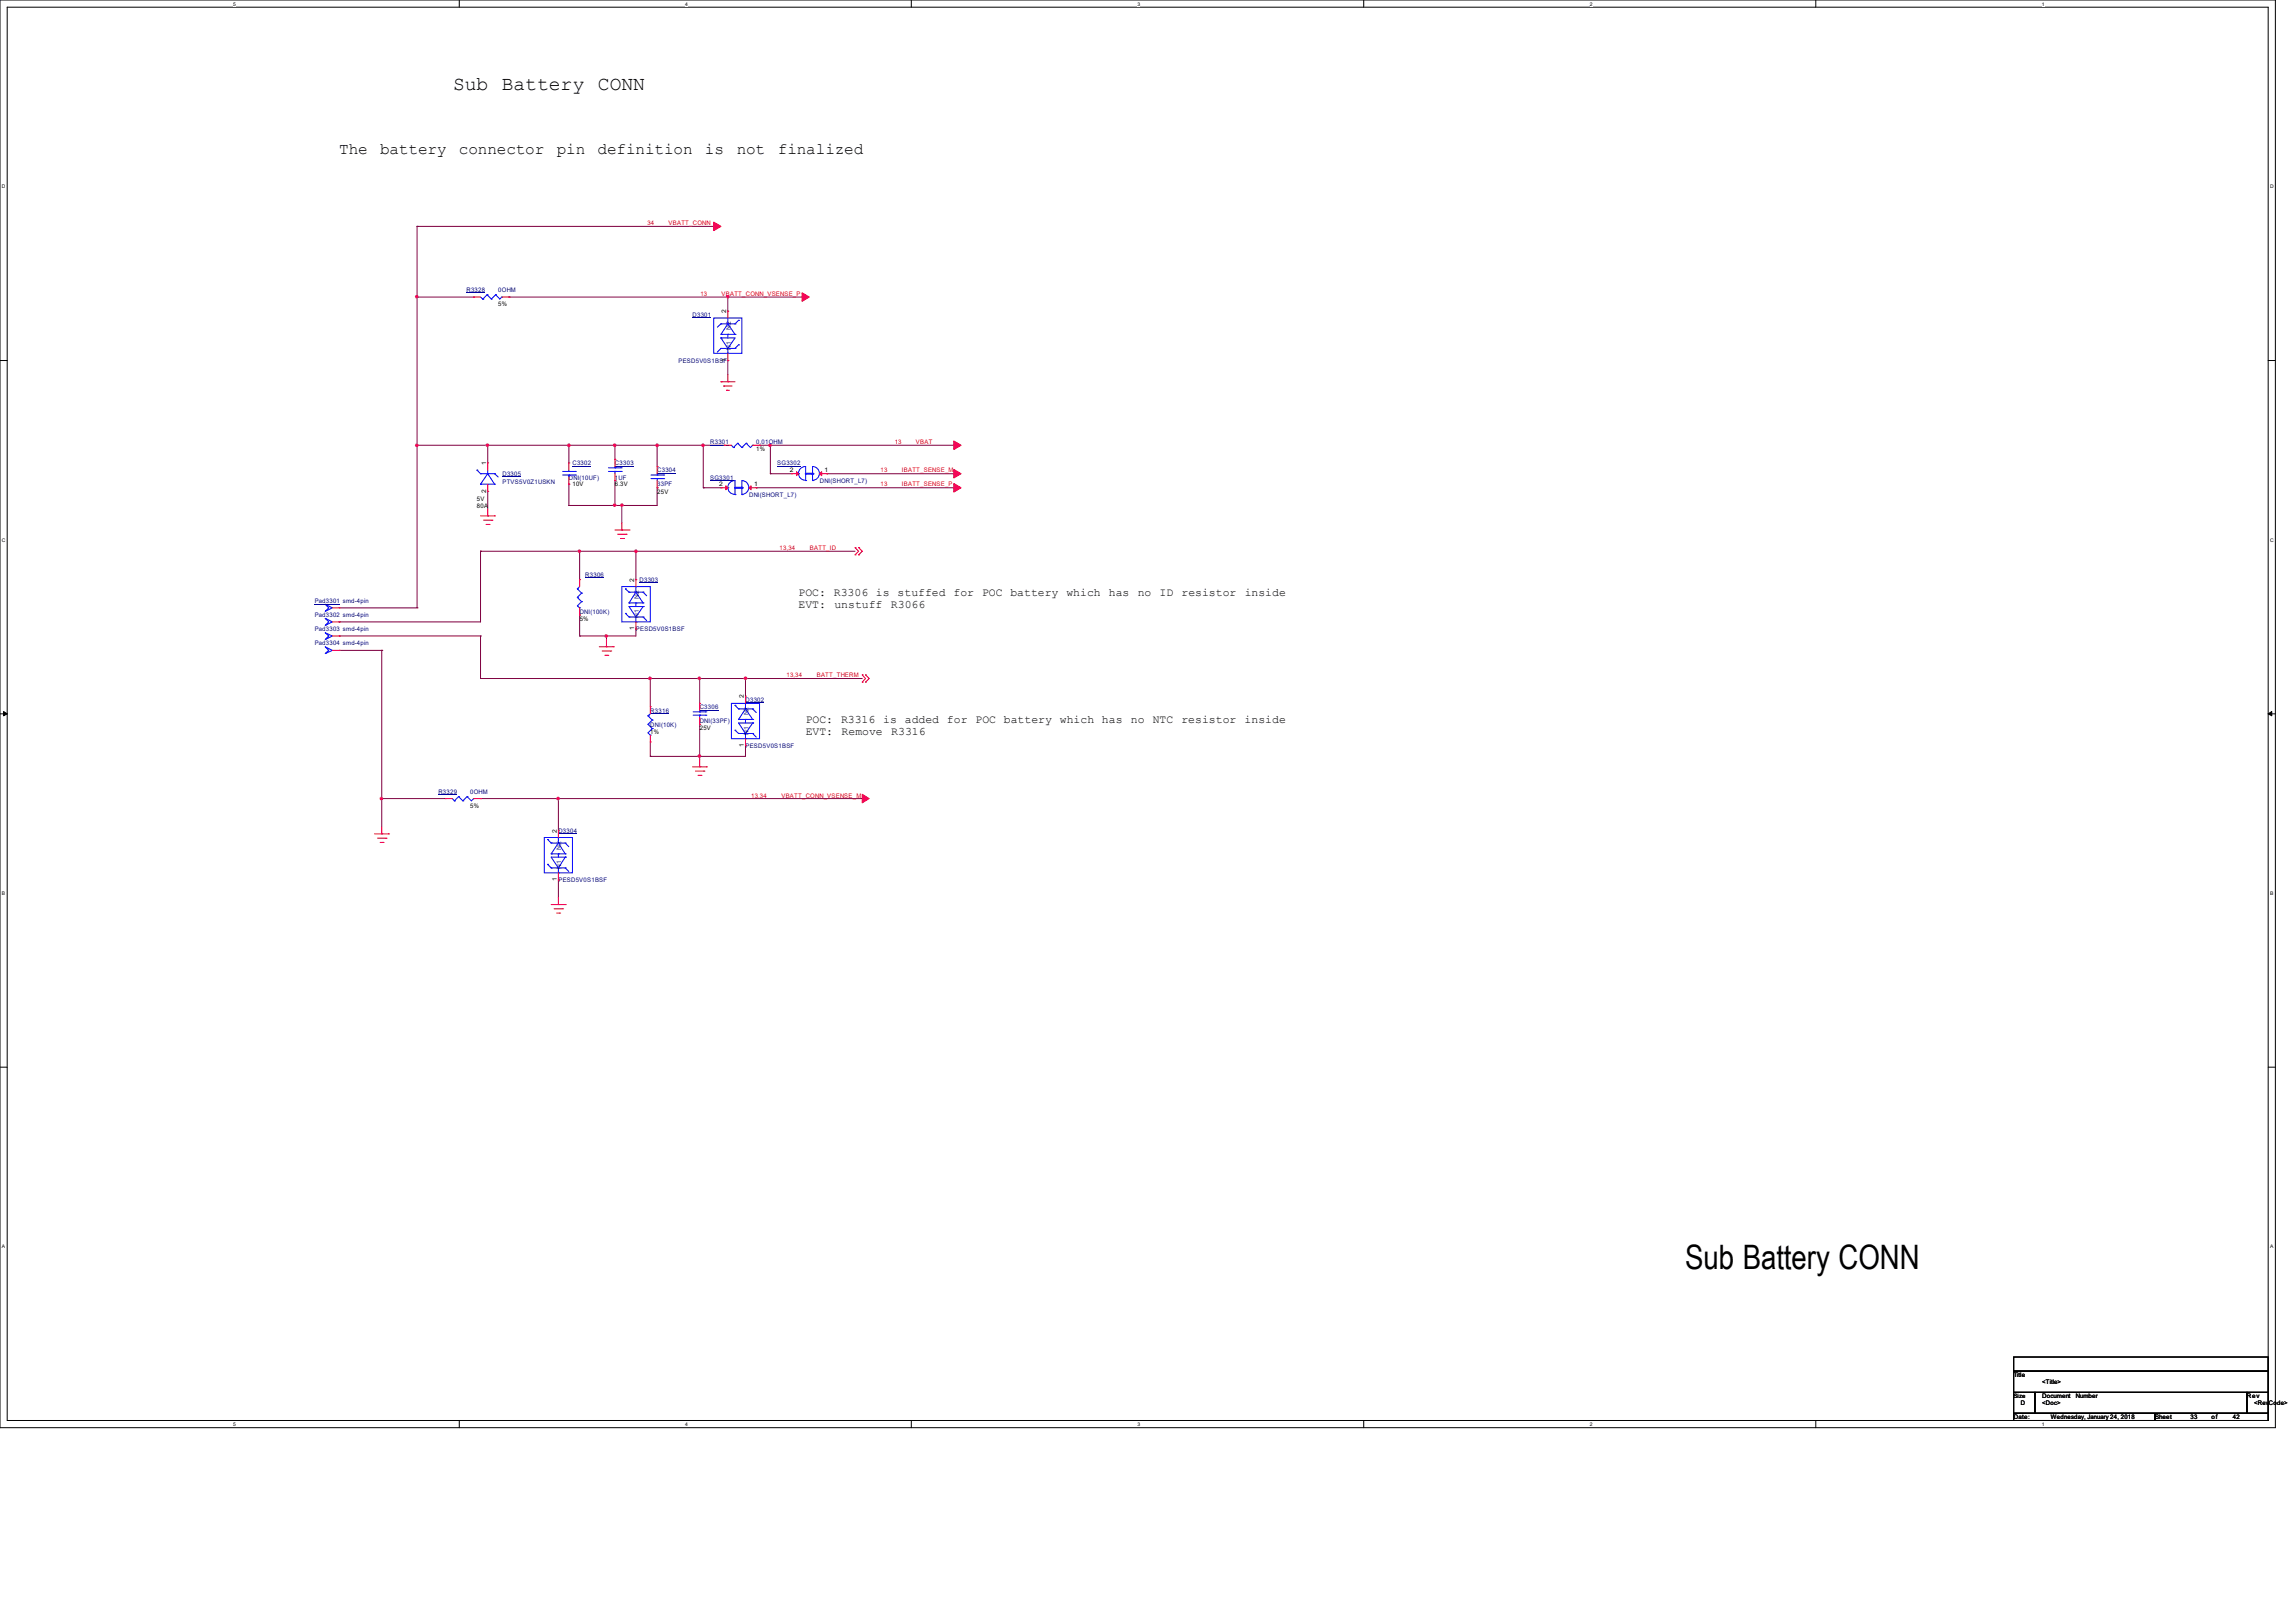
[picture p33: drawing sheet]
<svg xmlns="http://www.w3.org/2000/svg" width="297mm" height="210mm" viewBox="0 0 297 210" stroke-linecap="round" stroke-linejoin="round" font-family="sans-serif">
<defs><g id="words">
<text font-size="4.4" x="218.1" y="164.2">Sub Battery CONN</text>
<g font-size="2.5">
<text x="58.6" y="11.7">Sub Battery</text>
<text x="77.4" y="11.7">CONN</text>
</g>
<g font-size="2.1">
<text x="43.9" y="19.9">The</text>
<text x="49.2" y="19.9">battery</text>
<text x="59.4" y="19.9">connector</text>
<text x="72" y="19.9">pin</text>
<text x="77.3" y="19.9">definition</text>
<text x="91.2" y="19.9">is</text>
<text x="95.3" y="19.9">not</text>
<text x="100.7" y="19.9">finalized</text>
</g>
<g font-size="1.5">
<text x="103.3" y="77.1">POC: R3306 is stuffed for POC battery which</text>
<text x="143.5" y="77.1">has</text>
<text x="147.2" y="77.1">no</text>
<text x="150.1" y="77.1">ID</text>
<text x="152.9" y="77.1">resistor</text>
<text x="161.1" y="77.1">inside</text>
<text x="103.3" y="78.6">EVT:</text>
<text x="108" y="78.6">unstuff</text>
<text x="115.3" y="78.6">R3066</text>
<text x="104.3" y="93.6">POC: R3316 is added for POC battery which has</text>
<text x="104.3" y="95.1">EVT:</text>
<text x="108.9" y="95.1">Remove</text>
<text x="115.4" y="95.1">R3316</text>
<text x="146.3" y="93.6">no</text>
<text x="149.2" y="93.6">NTC</text>
<text x="152.9" y="93.6">resistor</text>
<text x="161.1" y="93.6">inside</text>
</g>
<g font-size=".8" fill="#f00">
<text x="83.8" y="29.1">34</text>
<text x="86.5" y="29.1">VBATT_CONN</text>
<text x="90.6" y="38.3">13</text>
<text x="93.4" y="38.3">VBATT_CONN_VSENSE_P</text>
<text x="115.8" y="57.5">13</text>
<text x="118.5" y="57.5">VBAT</text>
<text x="114" y="61.1">13</text>
<text x="114" y="62.9">13</text>
<text x="116.7" y="61.1">IBATT_SENSE_M</text>
<text x="116.7" y="62.9">IBATT_SENSE_P</text>
<text x="100.9" y="71.2">13,34</text>
<text x="104.8" y="71.2">BATT_ID</text>
<text x="101.8" y="87.6">13,34</text>
<text x="105.7" y="87.6">BATT_THERM</text>
<text x="97.2" y="103.2">13,34</text>
<text x="101.1" y="103.2">VBATT_CONN_VSENSE_M</text>
</g>
<g font-size=".8" fill="#000080">
<text x="60.4" y="37.8">R3328</text>
<text x="64.5" y="37.8">0OHM</text>
<text x="89.6" y="41">D3301</text>
<text x="87.8" y="46.9">PESD5V0S1BSF</text>
<text x="91.9" y="57.5">R3301</text>
<text x="97.9" y="57.5">0.01OHM</text>
<text x="65" y="61.6">D3305</text>
<text x="65" y="62.7">PTVS5V0Z1USKN</text>
<text x="73.6" y="62.1">DNI(10UF)</text>
<text x="74.1" y="60.2">C3302</text>
<text x="79.6" y="60.2">C3303</text>
<text x="79.6" y="62.1">1UF</text>
<text x="85.1" y="61.1">C3304</text>
<text x="85.1" y="62.9">33PF</text>
<text x="91.9" y="62.1">SG3301</text>
<text x="96.9" y="64.3">DNI(SHORT_L7)</text>
<text x="100.6" y="60.2">SG3302</text>
<text x="106.1" y="62.5">DNI(SHORT_L7)</text>
<text x="75.7" y="74.7">R3306</text>
<text x="82.8" y="75.3">D3303</text>
<text x="40.7" y="78.1">Pad3301 smd-4pin</text>
<text x="40.7" y="79.9">Pad3302 smd-4pin</text>
<text x="40.7" y="83.5">Pad3304 smd-4pin</text>
<text x="40.7" y="81.7">Pad3303 smd-4pin</text>
<text x="75" y="79.4">DNI(100K)</text>
<text x="82.3" y="81.7">PESD5V0S1BSF</text>
<text x="84.2" y="92.2">R3316</text>
<text x="84.2" y="94.1">DNI(10K)</text>
<text x="90.6" y="91.8">C3306</text>
<text x="90.6" y="93.6">DNI(33PF)</text>
<text x="96.5" y="90.8">D3302</text>
<text x="96.5" y="96.8">PESD5V0S1BSF</text>
<text x="56.7" y="102.7">R3329</text>
<text x="60.8" y="102.7">0OHM</text>
<text x="72.3" y="107.8">D3304</text>
<text x="72.3" y="114.2">PESD5V0S1BSF</text>
</g>
<g font-size=".8">
<text x="64.5" y="39.6">5%</text>
<text x="94" y="40.5" transform="rotate(-90 94 40.5)">2</text>
<text x="94" y="46.8" transform="rotate(-90 94 46.8)">1</text>
<text x="97.9" y="58.4">1%</text>
<text x="61.7" y="64.8">5V</text>
<text x="61.7" y="65.7">80A</text>
<text x="62.9" y="63.8" transform="rotate(-90 62.9 63.8)">2</text>
<text x="62.9" y="60.2" transform="rotate(-90 62.9 60.2)">1</text>
<text x="74.1" y="62.9">10V</text>
<text x="79.6" y="62.9">6.3V</text>
<text x="85.1" y="63.9">25V</text>
<text x="93.1" y="62.9">2</text>
<text x="97.6" y="62.9">1</text>
<text x="102.2" y="61.1">2</text>
<text x="106.7" y="61.1">1</text>
<text x="82.1" y="75.3" transform="rotate(-90 82.1 75.3)">2</text>
<text x="75" y="80.3">5%</text>
<text x="82.1" y="81.6" transform="rotate(-90 82.1 81.6)">1</text>
<text x="84.2" y="95">1%</text>
<text x="90.6" y="94.5">25V</text>
<text x="96.3" y="90.4" transform="rotate(-90 96.3 90.4)">2</text>
<text x="96.3" y="96.7" transform="rotate(-90 96.3 96.7)">1</text>
<text x="60.8" y="104.6">5%</text>
<text x="72" y="107.7" transform="rotate(-90 72 107.7)">2</text>
<text x="72" y="114" transform="rotate(-90 72 114)">1</text>
<text x="260.6" y="178.2">Title</text>
<text x="264.3" y="179.1">&lt;Title&gt;</text>
<text x="260.6" y="180.9">Size</text>
<text x="260.6" y="183.6">Date:</text>
<text x="261.5" y="181.8">D</text>
<text x="264.3" y="180.9">Document</text>
<text x="264.3" y="181.8">&lt;Doc&gt;</text>
<text x="265.4" y="183.6">Wednesday, January 24, 2018</text>
<text x="268.6" y="180.9">Number</text>
<text x="278.9" y="183.6">Sheet</text>
<text x="283.5" y="183.6">33</text>
<text x="286.2" y="183.6">of</text>
<text x="289" y="183.6">42</text>
<text x="290.8" y="180.9">Rev</text>
<text x="291.7" y="181.8">&lt;RevCode&gt;</text>
</g>
<g font-size=".8" fill="#004080">
<text x="94.6" y="45.3" transform="rotate(-90 94.6 45.3)">N1</text>
<text x="94.6" y="42.7" transform="rotate(-90 94.6 42.7)">N2</text>
<text x="82.7" y="77.5" transform="rotate(-90 82.7 77.5)">N2</text>
<text x="82.7" y="80" transform="rotate(-90 82.7 80)">N1</text>
<text x="96.9" y="95.1" transform="rotate(-90 96.9 95.1)">N1</text>
<text x="96.9" y="92.6" transform="rotate(-90 96.9 92.6)">N2</text>
<text x="72.6" y="112.5" transform="rotate(-90 72.6 112.5)">N1</text>
<text x="72.6" y="109.9" transform="rotate(-90 72.6 109.9)">N2</text>
</g>
<g font-size=".6">
<text x="30.2" y=".7">5</text>
<text x="88.7" y=".7">4</text>
<text x="147.2" y=".7">3</text>
<text x="205.7" y=".7">2</text>
<text x="264.2" y=".7">1</text>
<text x=".3" y="24.4">D</text>
<text x="293.8" y="24.4">D</text>
<text x=".3" y="70.1">C</text>
<text x="293.8" y="70.1">C</text>
<text x=".3" y="115.8">B</text>
<text x="293.8" y="115.8">B</text>
<text x=".3" y="161.5">A</text>
<text x="293.8" y="161.5">A</text>
<text x="30.2" y="184.5">5</text>
<text x="88.7" y="184.5">4</text>
<text x="147.2" y="184.5">3</text>
<text x="205.7" y="184.5">2</text>
<text x="264.2" y="184.5">1</text>
</g>
</g></defs>
<path d="M0 0h294.5v184.7h-294.5zM.9 .9h292.6v182.9h-292.6z" fill="none" stroke="#000" stroke-width=".13"/>
<g fill="#fff">
<path d="M30.2 .1h.3v.7h-.3z"/>
<path d="M30.2 183.9h.3v.8h-.3z"/>
</g>
<path d="M59.4 0v.9M59.4 183.8v.9" fill="none" stroke="#000" stroke-width=".13"/>
<g fill="#fff">
<path d="M88.7 .1h.3v.7h-.3z"/>
<path d="M88.7 183.9h.3v.8h-.3z"/>
</g>
<path d="M117.9 0v.9M117.9 183.8v.9" fill="none" stroke="#000" stroke-width=".13"/>
<g fill="#fff">
<path d="M147.2 .1h.3v.7h-.3z"/>
<path d="M147.2 183.9h.3v.8h-.3z"/>
</g>
<path d="M176.5 0v.9M176.5 183.8v.9" fill="none" stroke="#000" stroke-width=".13"/>
<g fill="#fff">
<path d="M205.7 .1h.4v.7h-.4z"/>
<path d="M205.7 183.9h.4v.8h-.4z"/>
</g>
<path d="M235 0v.9M235 183.8v.9" fill="none" stroke="#000" stroke-width=".13"/>
<g fill="#fff">
<path d="M264.2 .1h.4v.7h-.4z"/>
<path d="M264.2 183.9h.4v.8h-.4z"/>
<path d="M.3 23.8h.4v.7h-.4z"/>
<path d="M293.8 23.8h.5v.7h-.5z"/>
<path d="M.3 69.5h.4v.7h-.4z"/>
<path d="M293.8 69.5h.5v.7h-.5z"/>
</g>
<path d="M0 46.7h.9M293.5 46.7h1" fill="none" stroke="#000" stroke-width=".13"/>
<g fill="#fff">
<path d="M.3 115.2h.4v.8h-.4z"/>
<path d="M293.8 115.2h.4v.8h-.4z"/>
</g>
<path d="M0 92.4h.9M293.5 92.4h1" fill="none" stroke="#000" stroke-width=".13"/>
<path d="M.5 92.1l.4 .3-.4 .2zM293.5 92.4l.5-.3v.5z" fill="#000" stroke="#000" stroke-width=".13"/>
<g fill="#fff">
<path d="M.3 161h.3v.7h-.3z"/>
<path d="M293.8 161h.4v.7h-.4z"/>
</g>
<path d="M0 138.1h.9M293.5 138.1h1M260.6 175.6h32.9v1.8h-32.9zM260.6 177.4h32.9v2.8h-32.9zM260.6 180.2h2.8v2.7h-2.8zM260.6 182.9h18.3v.9h-18.3zM263.4 180.2h27.4v2.7h-27.4zM278.9 182.9h14.6v.9h-14.6zM290.8 180.2h2.7v2.7h-2.7z" fill="none" stroke="#000" stroke-width=".13"/>
<g fill="none" stroke="#800040" stroke-width=".13">
<path d="M54 38.4h.1M54 29.3h.1M54 29.3v49.4M54 38.4h7.3M54 29.3h38.4M65.9 38.4h.1M65.9 38.4h37.9M94.2 38.4h.1M94.2 38.4v1.9M54 57.6h.1M54 57.6h39.7M63.1 57.6h.1"/>
<path d="M63.1 57.6v2.3M73.6 57.6h.1M73.6 57.6v2.3M79.6 57.6h.1M79.6 57.6v1.8M85 57.6h.1M85 57.6v2.8M91 57.6h.1M91 57.6v5.5M94.2 46.7h.1M94.2 46.7v1.8M98.3 57.6h.1"/>
<path d="M98.3 57.6h25.1M99.7 57.6h.1M99.7 57.6v3.7M43.9 78.7h10.1M54 78.7h.1M62.2 71.3h.1M62.2 71.3h48.5M62.2 71.3v9.2h-18.3M63.1 63.6h.1M63.1 63.6v2.3M73.6 62.7h.1M73.6 65.4h.1"/>
<path d="M73.6 62.7v2.7M75 79.6h.1M75 71.3h.1M75 71.3v3.7M75 79.6v2.7M79.6 65.4h.1M79.6 62.2h.1M79.6 62.2v3.2M80.5 65.4h.1M80.5 65.4v2.3M82.3 71.3h.1M82.3 71.3v3.7"/>
<path d="M85 63.1h.1M85 63.1v2.3h-11.4M91 63.1h.1M91 63.1h2.3M97.9 63.1h.1M97.9 63.1h25.5M99.7 61.3h.1M99.7 61.3h2.7M107 61.3h.1M107 61.3h16.4M43.9 80.5h.1M43.9 82.3h.1"/>
<path d="M43.9 82.3h18.3M43.9 84.2h5.5M49.4 84.2h.1M49.4 84.2v22.8M62.2 82.3h.1M62.2 82.3v5.5h49.4M75 82.3h.1M78.5 82.3h.1M78.5 82.3v.5M82.3 81.4h.1M82.3 81.4v.9h-7.3M84.2 87.8h.1"/>
<path d="M84.2 97.9h.1M84.2 87.8v3.6M84.2 96v1.9M90.6 97.9h.1M90.6 93.7h.1M90.6 87.8h.1M90.6 87.8v3.2M90.6 93.7v4.6M96.5 96.5h.1M96.5 87.8h.1M96.5 87.8v2.3M96.5 96.5v1.4h-12.3"/>
<path d="M49.4 103.3h.1M49.4 103.3h8.2M62.2 103.3h.1M62.2 103.3h49.4M72.3 113.9h.1M72.3 103.3h.1M72.3 103.3v4.1M72.3 113.9v2.3"/>
</g>
<g fill="#f0f" stroke="#f0f" stroke-width=".13">
<circle cx="63.1" cy="57.6" r=".17"/>
<circle cx="79.5" cy="57.6" r=".17"/>
<circle cx="73.6" cy="57.6" r=".17"/>
<circle cx="79.5" cy="65.4" r=".17"/>
<circle cx="99.7" cy="57.6" r=".17"/>
<circle cx="91" cy="57.6" r=".17"/>
<circle cx="85" cy="57.6" r=".17"/>
<circle cx="80.5" cy="65.4" r=".17"/>
<circle cx="78.4" cy="82.3" r=".17"/>
<circle cx="75" cy="71.3" r=".17"/>
<circle cx="82.3" cy="71.3" r=".17"/>
<circle cx="84.1" cy="87.8" r=".17"/>
<circle cx="90.5" cy="97.8" r=".17"/>
<circle cx="90.5" cy="87.8" r=".17"/>
<circle cx="96.5" cy="87.8" r=".17"/>
<circle cx="53.9" cy="57.6" r=".17"/>
<circle cx="53.9" cy="38.4" r=".17"/>
<circle cx="94.2" cy="38.4" r=".17"/>
<circle cx="49.4" cy="103.3" r=".17"/>
<circle cx="72.2" cy="103.3" r=".17"/>
</g>
<g fill="none" stroke="#f00" stroke-width=".13">
<path d="M61.3 38.4h.1M61.3 38.4h.9M64.9 38.4h1M65.9 38.4h.1M63.1 59.9h.1M63.1 59.9v.9M73.6 59.9h.1M73.6 59.9v.9M79.6 59.4h.1M79.6 59.4v1M93.3 49.4h.1M93.3 49.4h1.8"/>
<path d="M93.6 50h.1M93.6 50h1.1M93.7 57.6h.1M93.7 57.6h1M94 50.5h.1M94 50.5h.4M94.2 49.4h.1M94.2 46.7h.1M94.2 40.3h.1M94.2 40.3v.8M94.2 45.7v1M94.2 48.5v.9"/>
<path d="M97.4 57.6h.9M98.3 57.6h.1M43 78.7h.9M43.9 78.7h.1M62.2 66.8h1.8M62.6 67.3h1.1M62.9 67.9h.4M63.1 66.8h.1M63.1 63.6h.1M63.1 62.7v.9M63.1 65.9v.9M63.3 67.9h.1"/>
<path d="M63.7 67.3h.1M64 66.8h.1M73.6 62.7h.1M73.6 61.7v1M75 79.6h.1M75 75h.1M75 75v.9M75 78.7v.9M79.6 62.2h.1M79.6 68.6h1.8M79.6 61.3v.9M79.9 69.1h1.1"/>
<path d="M80.3 69.7h.4M80.5 68.6h.1M80.5 67.7v.9M80.7 69.7h.1M81 69.1h.1M81.4 68.6h.1M82.3 75h.1M82.3 75v.9M85 60.4h.1M85 63.1h.1M85 60.4v.9M85 62.2v.9"/>
<path d="M93.3 63.1h.1M93.3 63.1h.9M96.9 63.1h1M97.9 63.1h.1M102.4 61.3h.1M102.4 61.3h.9M106.1 61.3h.9M107 61.3h.1M110.7 70.9h.1M110.7 71.8h.1M110.7 70.9l.4 .4-.4 .5M111.1 70.9h.1"/>
<path d="M111.1 71.8h.1M111.1 70.9l.5 .4-.5 .5M43 80.5h.9M43 84.2h.9M43 82.3h.9M43.9 80.5h.1M43.9 84.2h.1M43.9 82.3h.1M77.6 83.7h1.8M77.9 84.2h1.1M78.3 84.8h.4M78.5 83.7h.1"/>
<path d="M78.5 82.8v.9M78.7 84.8h.1M79 84.2h.1M79.4 83.7h.1M82.3 81.4h.1M82.3 80.5v.9M84.2 96h.1M84.2 91.4h.1M84.2 91.4v1M84.2 95.1v.9M89.6 99.2h1.8M90 99.8h1.1"/>
<path d="M90.6 99.2h.1M90.6 91h.1M90.6 93.7h.1M90.6 91v.9M90.6 92.8v.9M90.6 98.3v.9M91.1 99.8h.1M91.4 99.2h.1M96.5 96.5h.1M96.5 90.1h.1M96.5 90.1v.9M96.5 95.6v.9"/>
<path d="M111.6 87.3h.1M111.6 88.3h.1M111.6 87.3l.4 .5-.4 .5M112 87.3h.1M112 88.3h.1M112 87.3l.5 .5-.5 .5M48.5 107.9h1.8M48.9 108.5h1.1M49.2 109h.4M49.4 107.9h.1M49.4 107v.9M49.6 109h.1"/>
<path d="M50 108.5h.1M50.3 107.9h.1M57.6 103.3h.1M57.6 103.3h.9M61.3 103.3h.9M62.2 103.3h.1M71.3 117.1h1.9M71.7 117.6h1.1M72.1 118.2h.3M72.3 117.1h.1M72.3 113.9h.1M72.3 107.4h.1"/>
<path d="M72.3 107.4v1M72.3 112.9v1M72.3 116.2v.9M72.4 118.2h.1M72.8 117.6h.1M73.2 117.1h.1M90.3 100.3h.4M90.7 100.3h.1"/>
</g>
<g fill="#f00" stroke="#f00" stroke-width=".13">
<path d="M106.1 61.3l.2-.3v.6z"/>
<path d="M103.1 61l.2 .3-.2 .3z"/>
<path d="M97.2 62.9v.5l-.3-.3z"/>
<path d="M93.9 62.9l.3 .2-.3 .3z"/>
<path d="M123.4 60.7l1 .6-1 .5z" fill-rule="evenodd"/>
<path d="M123.4 57.1l1 .5-1 .6z" fill-rule="evenodd"/>
<path d="M123.4 62.6l1 .5-1 .6z" fill-rule="evenodd"/>
<path d="M92.4 28.7l.9 .6-.9 .5z" fill-rule="evenodd"/>
<path d="M103.8 37.9l.9 .5-.9 .6z" fill-rule="evenodd"/>
<path d="M111.6 102.8l.9 .5-.9 .6z" fill-rule="evenodd"/>
</g>
<g fill="none" stroke="#00f" stroke-width=".13">
<path d="M62.2 38.4l.3 .3M62.5 38.7h.1M63 38.1h.1M63 38.1l.6 .6M63 38.1l-.5 .6M63.6 38.7h.1M64.1 38.1h.1M64.1 38.1l-.5 .6M64.1 38.1l.6 .6 .2-.3M64.9 38.4h.1M92.4 41.1h3.6v4.6h-3.6zM93.3 41.9h.1"/>
<path d="M93.3 43.3h.1M93.3 43.7h.1M93.3 45.1h.1M93.3 41.9h1.8M93.3 41.9l-.5 .4M93.3 43.3h1.8M93.3 43.7l.9 1.4M93.3 43.7h1.8l-.9 1.4M93.3 45.1l-.5 .5M93.3 45.1h1.8M94.2 41.9h.1M94.2 43.3h.1"/>
<path d="M94.2 45.1h.1M94.2 45.7h.1M94.2 41.9l-.9 1.4M94.2 41.9l.9 1.4M94.2 41.1v.8M94.2 43.3v.4M94.2 45.1v.6M94.7 57.6l.2 .3M94.9 57.9h.1M95.1 41.9h.1M95.1 43.3h.1M95.1 45.1h.1"/>
<path d="M95.5 57.4h.1M95.5 57.4l.5 .5M95.5 57.4l-.6 .5M95.6 41.4h.1M95.6 44.6h.1M95.6 41.4l-.5 .5M95.6 44.6l-.5 .5M96 57.9h.1M96.6 57.4h.1M96.6 57.4l-.6 .5M96.6 57.4l.5 .5 .3-.3M97.4 57.6h.1"/>
<path d="M42.1 78.2l.9 .5-.9 .4 .4-.4zM61.7 60.8h.1M61.7 60.8l.5 .5M62.2 61.3h.1M62.2 62.7h.1M62.2 61.3h1.8M62.2 62.7h1.8M63.1 61.3h.1M63.1 61.3l.9 1.4M63.1 61.3l-.9 1.4M63.1 60.8v.5M64 61.3h.1"/>
<path d="M64 62.7h.1M64 61.3l.5 .4M72.8 61h1.7M72.8 61.5h1.7M73.6 61h.1M73.6 61.5h.1M73.6 60.8v.2M73.6 61.5v.2M74.5 61.5h.1M74.5 61h.1M74.7 77.3h.1M74.7 76.2h.1"/>
<path d="M74.7 77.3l.6 .6M74.7 76.2l.6 .6M75 78.7h.1M75 75.9l-.3 .3M75.3 76.8h.1M75.3 77.9h.1M75.3 76.8l-.6 .5M75.3 77.9l-.6 .5 .3 .3M78.7 61h1.7M78.7 60.5h1.7M79.6 60.5h.1M79.6 61h.1"/>
<path d="M79.6 60.4v.1M79.6 61v.3M80.4 61h.1M80.4 60.5h.1M80.5 75.9h3.7v4.6h-3.7zM80.9 76.2h.1M80.9 79.4h.1M80.9 76.2l.5 .4M80.9 79.4l.5 .4M81.4 76.6h.1M81.4 78h.1M81.4 79.8h.1"/>
<path d="M81.4 76.6h1.8M81.4 78h1.8M81.4 79.8h1.8M82.3 76.6h.1M82.3 78h.1M82.3 79.8h.1M82.3 76.6l.9 1.4M82.3 76.6l-.9 1.4M82.3 75.9v.7M82.3 78v.5M82.3 79.8v.7M83.2 76.6h.1"/>
<path d="M83.2 78h.1M83.2 78.5h.1M83.2 79.8h.1M83.2 76.6l.5 .5M83.2 78.5l-.9 1.3M83.2 78.5h-1.8l.9 1.3M83.2 79.8l.5 .5M84.2 61.9h1.7M84.2 61.5h1.7M85 61.5h.1M85 61.9h.1M85 61.3v.2"/>
<path d="M85 61.9v.3M85.9 61.9h.1M85.9 61.5h.1M94.2 63.1h.1M95.1 64a.89 .89 0 0 1-.9-.9 .89 .89 0 0 1 .9-.9v1.8M95.1 64h.1M96 64a.89 .89 0 0 0 .9-.9 .89 .89 0 0 0-.9-.9v1.8M96 64h.1M96.9 63.1h.1M103.3 61.3h.1M104.3 62.1a.89 .89 0 0 1-1-.8 .89 .89 0 0 1 1-.9v1.8M104.3 62.2h.1"/>
<path d="M105.2 62.1a.89 .89 0 0 0 .8-.8 .89 .89 0 0 0-.8-.9v1.8M105.2 62.2h.1M106.1 61.3h.1M42.1 80l.9 .5-.9 .4 .4-.4zM42.1 83.7l.9 .5-.9 .4 .4-.4zM42.1 81.9l.9 .4-.9 .5 .4-.5zM82.3 80.5h.1M83.9 93.7h.1M83.9 92.6h.1M83.9 93.7l.5 .6M83.9 92.6l.5 .6M84.2 95.1h.1"/>
<path d="M84.2 92.4l-.3 .2M84.4 93.2h.1M84.4 94.3h.1M84.4 93.2l-.5 .5M84.4 94.3l-.5 .5 .3 .3M89.7 92.5h1.7M89.7 92.1h1.7M90.6 92.1h.1M90.6 92.5h.1M90.6 91.9v.2M90.6 92.5v.3M91.4 92.5h.1"/>
<path d="M91.4 92.1h.1M94.7 91h3.6v4.6h-3.6zM95.1 91.3h.1M95.1 94.5h.1M95.1 91.3l.5 .4M95.1 94.5l.5 .4M95.6 91.7h.1M95.6 93.1h.1M95.6 94.9h.1M95.6 91.7h1.8M95.6 93.1h1.8M95.6 94.9h1.8"/>
<path d="M96.5 91.7h.1M96.5 93.1h.1M96.5 94.9h.1M96.5 95.6h.1M96.5 91.7l.9 1.4M96.5 91.7l-.9 1.4M96.5 91v.7M96.5 93.1v.5M96.5 94.9v.7M97.4 91.7h.1M97.4 93.1h.1M97.4 93.6h.1"/>
<path d="M97.4 94.9h.1M97.4 91.7l.5 .5M97.4 93.6l-.9 1.3M97.4 93.6h-1.8l.9 1.3M97.4 94.9l.5 .5M58.5 103.3l.3 .3M58.8 103.6h.1M59.4 103.1h.1M59.4 103.1l.5 .5M59.4 103.1l-.6 .5M59.9 103.6h.1M60.5 103.1h.1"/>
<path d="M60.5 103.1l-.6 .5M60.5 103.1l.5 .5 .3-.3M61.3 103.3h.1M70.4 108.4h3.7v4.5h-3.7zM70.9 108.6h.1M70.9 111.8h.1M70.9 108.6l.4 .5M70.9 111.8l.4 .5M71.3 109.1h.1M71.3 110.5h.1M71.3 112.3h.1M71.3 109.1h1.9"/>
<path d="M71.3 110.5h1.9M71.3 112.3h1.9M72.3 109.1h.1M72.3 110.5h.1M72.3 112.3h.1M72.3 112.9h.1M72.3 109.1l.9 1.4M72.3 109.1l-1 1.4M72.3 108.4v.7M72.3 110.5v.4M72.3 112.3v.6M73.2 109.1h.1"/>
<path d="M73.2 110.5h.1M73.2 110.9h.1M73.2 112.3h.1M73.2 109.1l.4 .5M73.2 110.9l-.9 1.4M73.2 110.9h-1.9l1 1.4M73.2 112.3l.4 .5"/>
</g>
<g fill="none" stroke="#000080" stroke-width=".13">
<path d="M60.4 37.9h2.4M89.6 41.1h2.5M91.9 57.6h2.5M40.7 78.2h3.3M65 61.7h2.5M74.1 60.3h2.4M75.7 74.8h2.5M79.6 60.3h2.4M82.8 75.4h2.4M85 61.2h2.5M91.9 62.2h3.1M100.6 60.3h3"/>
<path d="M84.2 92.3h2.4M90.6 91.9h2.4M96.5 91h2.4M56.7 102.8h2.5M72.3 107.9h2.4"/>
</g>
<path d="M95.1 63.1h.9M96 63.1h.1M104.3 61.3h.9M105.2 61.3h.1" fill="none" stroke="#00f" stroke-width=".25"/>
<use href="#words"/>
</svg>
